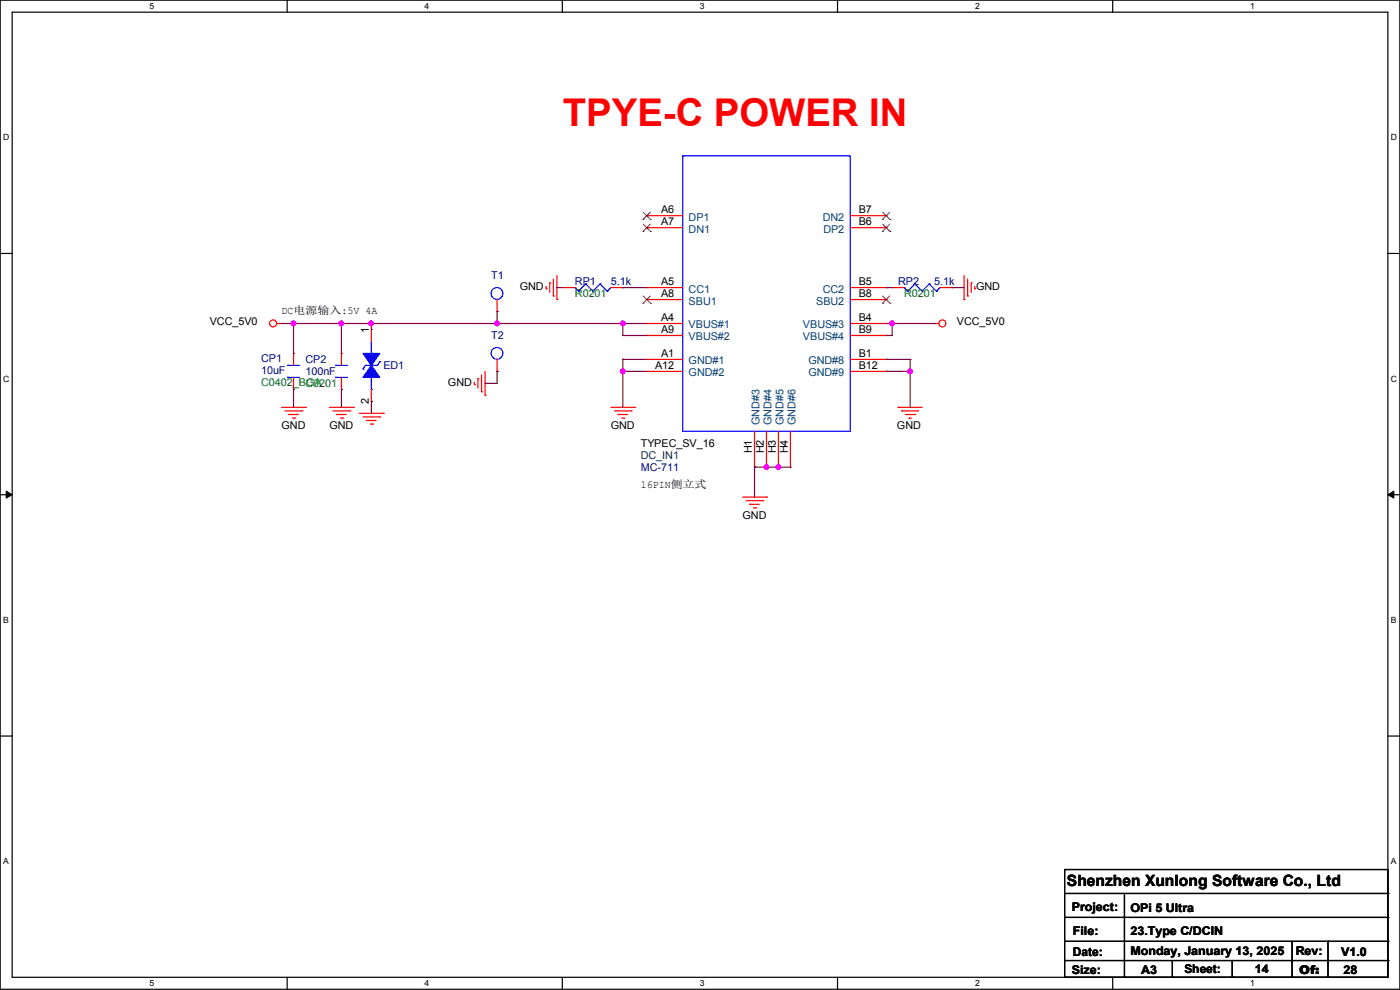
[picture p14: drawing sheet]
<svg xmlns="http://www.w3.org/2000/svg" width="297mm" height="210mm" viewBox="0 0 297 210" stroke-linecap="round" stroke-linejoin="round" font-family="sans-serif">
<defs><g id="words">
<text font-size="8.1" fill="#f00" x="119.4" y="26.6">TPYE-C POWER IN</text>
<text font-size="3.3" x="226.4" y="188">Shenzhen Xunlong Software Co., Ltd</text>
<g font-size="2.5">
<text x="227.4" y="193.2">Project:</text>
<text x="239.8" y="193.4">OPi 5 Ultra</text>
<text x="227.6" y="198.2">File:</text>
<text x="227.6" y="202.8">Date:</text>
<text x="239.8" y="202.6">Monday, January 13, 2025</text>
<text x="239.8" y="198.2">23.Type C/DCIN</text>
<text x="274.9" y="202.6">Rev:</text>
<text x="284.5" y="202.8">V1.0</text>
<text x="227.4" y="206.6">Size:</text>
<text x="242.1" y="206.6">A3</text>
<text x="251.2" y="206.4">Sheet:</text>
<text x="266.2" y="206.4">14</text>
<text x="275.6" y="206.5">Of:</text>
<text x="285" y="206.6">28</text>
</g>
<g font-size="2.3">
<text x="140.3" y="45.2">A6</text>
<text x="140.3" y="47.8">A7</text>
<text x="182.2" y="45.2">B7</text>
<text x="182.2" y="47.8">B6</text>
<text x="110.3" y="61.6">GND</text>
<text x="140.3" y="60.5">A5</text>
<text x="140.3" y="63">A8</text>
<text x="182.2" y="60.5">B5</text>
<text x="182.2" y="63">B8</text>
<text x="207.1" y="61.6">GND</text>
<text x="44.5" y="68.9">VCC_5V0</text>
<text x="59.7" y="66.7">DC电源输入:5V 4A</text>
<text x="78.2" y="70.7" transform="rotate(-90 78.2 70.7)">1</text>
<text x="140.3" y="68.1">A4</text>
<text x="140.3" y="70.6">A9</text>
<text x="182.2" y="68.1">B4</text>
<text x="182.2" y="70.6">B9</text>
<text x="203" y="68.9">VCC_5V0</text>
<text x="140.3" y="75.7">A1</text>
<text x="182.2" y="75.7">B1</text>
<text x="95" y="81.9">GND</text>
<text x="139" y="78.2">A12</text>
<text x="182.2" y="78.2">B12</text>
<text x="78.2" y="85.6" transform="rotate(-90 78.2 85.6)">2</text>
<text x="59.7" y="91">GND</text>
<text x="69.9" y="91">GND</text>
<text x="129.6" y="91">GND</text>
<text x="135.9" y="94.8">TYPEC_SV_16</text>
<text x="190.3" y="91">GND</text>
<text x="159.5" y="96.2" transform="rotate(-90 159.5 96.2)">H1</text>
<text x="162.1" y="96.2" transform="rotate(-90 162.1 96.2)">H2</text>
<text x="164.6" y="96.2" transform="rotate(-90 164.6 96.2)">H3</text>
<text x="167.1" y="96.2" transform="rotate(-90 167.1 96.2)">H4</text>
<text x="135.9" y="103.5">16PIN侧立式</text>
<text x="157.5" y="110.1">GND</text>
</g>
<g font-size="2.3" fill="#004080">
<text x="146.1" y="46.8">DP1</text>
<text x="174.5" y="46.8">DN2</text>
<text x="146.1" y="49.4">DN1</text>
<text x="174.7" y="49.4">DP2</text>
<text x="146.1" y="62.1">CC1</text>
<text x="146.1" y="64.6">SBU1</text>
<text x="173.1" y="64.6">SBU2</text>
<text x="174.5" y="62.1">CC2</text>
<text x="146.1" y="69.7">VBUS#1</text>
<text x="170.3" y="69.7">VBUS#3</text>
<text x="146.1" y="72.2">VBUS#2</text>
<text x="146.1" y="77.3">GND#1</text>
<text x="170.3" y="72.2">VBUS#4</text>
<text x="171.5" y="77.3">GND#8</text>
<text x="146.1" y="79.8">GND#2</text>
<text x="171.5" y="79.8">GND#9</text>
<text x="161.1" y="90.2" transform="rotate(-90 161.1 90.2)">GND#3</text>
<text x="163.7" y="90.2" transform="rotate(-90 163.7 90.2)">GND#4</text>
<text x="166.2" y="90.2" transform="rotate(-90 166.2 90.2)">GND#5</text>
<text x="168.7" y="90.2" transform="rotate(-90 168.7 90.2)">GND#6</text>
</g>
<g font-size="2.3" fill="#000080">
<text x="104.2" y="59.3">T1</text>
<text x="122" y="60.5">RP1</text>
<text x="129.6" y="60.5">5.1k</text>
<text x="190.5" y="60.5">RP2</text>
<text x="198.2" y="60.5">5.1k</text>
<text x="104.2" y="72">T2</text>
<text x="55.4" y="76.8">CP1</text>
<text x="64.8" y="77">CP2</text>
<text x="55.4" y="79.3">10uF</text>
<text x="64.8" y="79.6">100nF</text>
<text x="81.3" y="78.3">ED1</text>
<text x="135.9" y="99.9">MC-711</text>
</g>
<g font-size="2.3" fill="#008000">
<text x="122" y="63.1">R0201</text>
<text x="191.8" y="63.1">R0201</text>
<text x="55.4" y="81.9">C0402_BC0201</text>
<text x="64.9" y="81.9">GA</text>
</g>
<text font-size="2.3" fill="#004040" x="135.9" y="97.4">DC_IN1</text>
<g font-size="1.8">
<text x="31.7" y="1.9">5</text>
<text x="90.1" y="1.9">4</text>
<text x="148.5" y="1.9">3</text>
<text x="206.8" y="1.9">2</text>
<text x="265.2" y="1.9">1</text>
<text x=".7" y="29.8">D</text>
<text x="295.1" y="29.8">D</text>
<text x=".7" y="80.9">C</text>
<text x="295.1" y="80.9">C</text>
<text x=".7" y="132.1">B</text>
<text x="295.1" y="132.1">B</text>
<text x=".7" y="183.3">A</text>
<text x="295.1" y="183.3">A</text>
<text x="31.7" y="209.2">5</text>
<text x="90.1" y="209.2">4</text>
<text x="148.5" y="209.2">3</text>
<text x="206.8" y="209.2">2</text>
<text x="265.2" y="209.2">1</text>
</g>
</g></defs>
<g fill="none" stroke="#000" stroke-width=".25">
<path d="M0 0h297v209.8h-297zM2.6 2.6h291.8v204.7h-291.8zM60.9 0v2.6M119.3 0v2.6M177.7 0v2.6M236.1 0v2.6M0 53.8h2.6M294.4 53.8h2.6M0 104.9h2.6M294.4 104.9h2.6M0 156.1h2.6M294.4 156.1h2.6"/>
<path d="M225.8 184.4h68.6v22.9h-68.6zM225.8 194.6h68.6M225.8 199.7h68.6M226.1 189.5h68.3M238.5 189.8v17.5M274.1 199.7v7.6M281.7 199.7h.1M281.7 199.7v7.6M294.4 189.5h.1M294.4 194.6h.1M294.4 199.7h.1M60.9 207.3v2.5"/>
<path d="M119.3 207.3v2.5M177.7 207.3v2.5M225.8 203.8h68.6M236.1 207.3v2.5M238.5 207.3h.1M248.7 207.3h.1M248.7 203.8v3.5M261.4 207.3h.1M261.4 203.8v3.5M274.1 207.3h.1M294.4 203.8h.1"/>
</g>
<path d="M1.3 104.2l1.3 .7-1.3 .8zM294.4 104.9l1.3-.7v1.5z" fill="#000"/>
<path d="M1.3 104.2l1.3 .7-1.3 .8zM294.4 104.9l1.3-.7v1.5z" fill="none" stroke="#000" stroke-width=".21"/>
<g fill="none" stroke="#f00" stroke-width=".25">
<path d="M116.6 60h.1M116.6 60v2M117.4 59.2v3.6M118.2 58.5v5M204.5 58.5v5M205.3 59.2v3.6M206 60h.1M206 60v2M58.7 68.6h1M59.7 68.6h.1M102.2 79.5v3.6M102.9 78.8v5.1"/>
<path d="M105.5 78.8h.1M105.5 76.2v2.6M115.9 61.3h.1M115.9 60.7v.6M117.4 62.8h.1M118.2 63.5h.1M119.4 61h.1M119.4 61h2.6M129.6 61h2.5M132.1 61h.1M198.2 68.6h.1M198.2 68.6h1"/>
<path d="M204.5 63.5h.1M205.3 62.8h.1M206.8 61.3h.1M206.8 60.7v.6M59.7 86.4h5.1M60.5 87.2h3.6M61.3 87.9h.1M61.3 87.9h2M62 88.7h.5M62.5 88.7h.1M64.1 87.2h.1M64.8 86.4h.1"/>
<path d="M69.9 86.4h5.1M70.7 87.2h3.5M71.4 87.9h.1M71.4 87.9h2M72.2 88.7h.5M72.7 88.7h.1M74.2 87.2h.1M75 86.4h.1M76.2 87.7h5.1M77 88.4h3.6M77.8 89.2h.1M77.8 89.2h2"/>
<path d="M78.5 90h.5M79 90h.1M80.6 88.4h.1M81.3 87.7h.1M100.6 81.6h.1M100.6 81.1v.5M101.4 80.3h.1M101.4 80.3v2M102.2 83.1h.1M102.9 83.9h.1M129.6 86.4h5.1M130.3 87.2h3.6"/>
<path d="M131.1 87.9h.1M131.1 87.9h2M131.9 88.7h.5M132.4 88.7h.1M133.9 87.2h.1M134.7 86.4h.1M190.5 86.4h.1M190.5 86.4h5.1M191.3 87.2h.1M191.3 87.2h3.6M192.1 87.9h2M192.8 88.7h.1"/>
<path d="M192.8 88.7h.5M194.1 87.9h.1M157.5 105.5h5.1M158.3 106.2h3.5M159 107h.1M159 107h2.1M159.8 107.7h.5M160.3 107.7h.1M161.8 106.2h.1M162.6 105.5h.1"/>
<circle cx="57.9" cy="68.6" r=".74"/>
<circle cx="199.9" cy="68.6" r=".74"/>
</g>
<g fill="none" stroke="#00f" stroke-width=".25">
<path d="M77.5 77.5h.1M77.5 77.5h2.6M78.8 75h.1M78.8 72.4v2.6M122 61h.1M122 61l.7 .8M122.7 61.8h.1M124.2 60.2h.1M124.2 60.2l1.6 1.6M124.2 60.2l-1.5 1.6M125.8 61.8h.1M127.3 60.2h.1"/>
<path d="M127.3 60.2l1.5 1.6M127.3 60.2l-1.5 1.6M128.8 61.8h.1M129.6 61l-.8 .8M78.8 82.6h.1M78.8 80.1v2.5"/>
<circle cx="105.4" cy="75" r="1.25"/>
</g>
<path d="M77 75h3.6l-1.8 2.5z" fill-rule="evenodd" fill="#00f"/>
<path d="M77 75h3.6l-1.8 2.5zM77 78.3h.1M77.5 77.5l-.5 .8M80.6 76.8h.1M80.6 76.8l-.5 .7" fill="none" stroke="#00f" stroke-width=".25"/>
<path d="M78.8 77.5l1.8 2.6h-3.6z" fill-rule="evenodd" fill="#00f"/>
<g fill="none" stroke="#00f" stroke-width=".25">
<path d="M144.8 33.1h35.6v58.4h-35.6zM61 77.5h.1M61 77.5h2.5M71.2 77.5h.1M71.2 77.5h2.5M78.8 77.5l1.8 2.6h-3.6zM191.8 61h.1M191.8 61l.8 .8M192.6 61.8h.1M194.1 60.2h.1M194.1 60.2l1.5 1.6M194.1 60.2l-1.5 1.6"/>
<path d="M195.6 61.8h.1M197.1 60.2h.1M197.1 60.2l1.6 1.6M197.1 60.2l-1.5 1.6M198.7 61.8h.1M199.4 61l-.7 .8M61 80.1h.1M61 80.1h2.5M71.2 80.1h.1M71.2 80.1h2.5"/>
<circle cx="105.4" cy="62.3" r="1.25"/>
</g>
<g fill="none" stroke="#f00" stroke-width=".25">
<path d="M137.2 45.8h.1M137.2 48.3h.1M137.2 45.8h7.6M137.2 48.3h7.6M180.4 45.8h7.6M180.4 48.3h7.6M188 45.8h.1M188 48.3h.1M62.3 75h.1M62.3 75v2.5M72.4 75h.1M72.4 75v2.5"/>
<path d="M78.8 69.9h.1M78.8 69.9v2.5M105.5 66.1h.1M105.5 63.5v2.6M137.2 61h.1M137.2 63.5h.1M137.2 68.6h.1M137.2 71.2h.1M137.2 76.2h.1M137.2 78.8h.1M137.2 61h7.6M137.2 63.5h7.6"/>
<path d="M137.2 68.6h7.6M137.2 71.2h7.6M137.2 76.2h7.6M137.2 78.8h7.6M180.4 61h7.6M180.4 63.5h7.6M180.4 68.6h7.6M180.4 71.2h7.6M180.4 76.2h7.6M180.4 78.8h7.6M188 61h.1M188 63.5h.1"/>
<path d="M188 68.6h.1M188 71.2h.1M188 76.2h.1M188 78.8h.1M189.3 61h.1M189.3 61h2.5M199.4 61h2.6M202 61h.1M62.3 82.6h.1M62.3 80.1v2.5M72.4 82.6h.1M72.4 80.1v2.5"/>
<path d="M78.8 85.1h.1M78.8 82.6v2.5M160.1 99.1h.1M160.1 91.5v7.6M162.6 99.1h.1M162.6 91.5v7.6M165.1 99.1h.1M165.1 91.5v7.6M167.7 99.1h.1M167.7 91.5v7.6"/>
</g>
<g fill="none" stroke="#804000" stroke-width=".21">
<path d="M136.4 46.6h.1M136.4 49.1h.1M136.4 45l1.6 1.6M136.4 47.5l1.6 1.6M138 45l-1.6 1.6M138 47.5l-1.6 1.6M138 46.6h.1M138 49.1h.1M187.2 46.6h.1M187.2 49.1h.1M187.2 45l1.6 1.6M187.2 47.5l1.6 1.6"/>
<path d="M188.8 45l-1.6 1.6M188.8 47.5l-1.6 1.6M188.8 46.6h.1M188.8 49.1h.1M136.4 64.3h.1M136.4 62.8l1.6 1.5M138 62.8l-1.6 1.5M138 64.3h.1M187.2 64.3h.1M187.2 62.8l1.6 1.5M188.8 62.8l-1.6 1.5M188.8 64.3h.1"/>
</g>
<path d="M132.1 76.2h.1M132.1 78.8h.1M132.1 76.2h5.1M132.1 76.2v2.6M132.1 78.8h5.1M160.1 99.1h.1M160.1 99.1h2.5" fill="none" stroke="#800040" stroke-width=".25"/>
<circle cx="162.6" cy="99.1" r=".49" fill="#f0f"/>
<circle cx="162.6" cy="99.1" r=".49" fill="none" stroke="#f0f" stroke-width=".25"/>
<path d="M132.1 78.8h.1M132.1 78.8v7.6" fill="none" stroke="#800040" stroke-width=".25"/>
<circle cx="132.1" cy="78.8" r=".49" fill="#f0f"/>
<circle cx="132.1" cy="78.8" r=".49" fill="none" stroke="#f0f" stroke-width=".25"/>
<g fill="none" stroke="#800040" stroke-width=".25">
<path d="M132.1 61h.1M132.1 61h5.1M188 61h.1M188 78.8h.1M188 76.2h.1M188 61h1.3M188 78.8h5.1M188 76.2h5.1M193.1 76.2h.1M193.1 78.8h.1M193.1 76.2v10.2M202 61h.1"/>
<path d="M202 61h2.5M160.1 99.1h.1M160.1 99.1v6.4"/>
</g>
<circle cx="193.1" cy="78.8" r=".49" fill="#f0f"/>
<circle cx="193.1" cy="78.8" r=".49" fill="none" stroke="#f0f" stroke-width=".25"/>
<path d="M188 68.6h1.3M189.3 68.6h.1M189.3 68.6v2.6M162.6 99.1h.1M162.6 99.1h2.5" fill="none" stroke="#800040" stroke-width=".25"/>
<circle cx="165.1" cy="99.1" r=".49" fill="#f0f"/>
<circle cx="165.1" cy="99.1" r=".49" fill="none" stroke="#f0f" stroke-width=".25"/>
<g fill="none" stroke="#800040" stroke-width=".25">
<path d="M62.3 68.6h.1M62.3 68.6h16.5M62.3 68.6v6.4M72.4 68.6h.1M72.4 68.6v6.4M78.8 68.6h.1M78.8 68.6v1.3M118.2 61h.1M118.2 61h1.2M132.1 68.6h.1M132.1 71.2h.1M132.1 68.6v2.6"/>
<path d="M132.1 68.6h5.1M132.1 71.2h5.1M62.3 82.6h.1M62.3 82.6v3.8M72.4 82.6h.1M72.4 82.6v3.8M102.9 81.3h.1M102.9 81.3h2.6M165.1 99.1h.1M165.1 99.1h2.6"/>
</g>
<circle cx="78.8" cy="68.6" r=".49" fill="#f0f"/>
<circle cx="78.8" cy="68.6" r=".49" fill="none" stroke="#f0f" stroke-width=".25"/>
<circle cx="72.4" cy="68.6" r=".49" fill="#f0f"/>
<circle cx="72.4" cy="68.6" r=".49" fill="none" stroke="#f0f" stroke-width=".25"/>
<path d="M59.7 68.6h.1M59.7 68.6h2.6" fill="none" stroke="#800040" stroke-width=".25"/>
<circle cx="62.3" cy="68.6" r=".49" fill="#f0f"/>
<circle cx="62.3" cy="68.6" r=".49" fill="none" stroke="#f0f" stroke-width=".25"/>
<path d="M78.8 68.6h.1M78.8 68.6h53.3M105.5 66.1h.1M105.5 68.6h.1M105.5 66.1v2.5M78.8 85.1h.1M78.8 85.1v2.6" fill="none" stroke="#800040" stroke-width=".25"/>
<circle cx="132.1" cy="68.6" r=".49" fill="#f0f"/>
<circle cx="132.1" cy="68.6" r=".49" fill="none" stroke="#f0f" stroke-width=".25"/>
<circle cx="105.4" cy="68.6" r=".49" fill="#f0f"/>
<circle cx="105.4" cy="68.6" r=".49" fill="none" stroke="#f0f" stroke-width=".25"/>
<path d="M105.5 78.8h.1M105.5 78.8v2.5M188 71.2h.1M188 71.2h1.3M189.3 68.6h8.9M198.2 68.6h.1" fill="none" stroke="#800040" stroke-width=".25"/>
<circle cx="189.3" cy="68.6" r=".49" fill="#f0f"/>
<circle cx="189.3" cy="68.6" r=".49" fill="none" stroke="#f0f" stroke-width=".25"/>
<circle cx="162.6" cy="99.1" r=".49" fill="#f0f"/>
<circle cx="162.6" cy="99.1" r=".49" fill="none" stroke="#f0f" stroke-width=".25"/>
<circle cx="132.1" cy="78.8" r=".49" fill="#f0f"/>
<circle cx="132.1" cy="78.8" r=".49" fill="none" stroke="#f0f" stroke-width=".25"/>
<circle cx="193.1" cy="78.8" r=".49" fill="#f0f"/>
<circle cx="193.1" cy="78.8" r=".49" fill="none" stroke="#f0f" stroke-width=".25"/>
<circle cx="165.1" cy="99.1" r=".49" fill="#f0f"/>
<circle cx="165.1" cy="99.1" r=".49" fill="none" stroke="#f0f" stroke-width=".25"/>
<circle cx="78.8" cy="68.6" r=".49" fill="#f0f"/>
<circle cx="78.8" cy="68.6" r=".49" fill="none" stroke="#f0f" stroke-width=".25"/>
<circle cx="72.4" cy="68.6" r=".49" fill="#f0f"/>
<circle cx="72.4" cy="68.6" r=".49" fill="none" stroke="#f0f" stroke-width=".25"/>
<circle cx="62.3" cy="68.6" r=".49" fill="#f0f"/>
<circle cx="62.3" cy="68.6" r=".49" fill="none" stroke="#f0f" stroke-width=".25"/>
<circle cx="132.1" cy="68.6" r=".49" fill="#f0f"/>
<circle cx="132.1" cy="68.6" r=".49" fill="none" stroke="#f0f" stroke-width=".25"/>
<circle cx="105.4" cy="68.6" r=".49" fill="#f0f"/>
<circle cx="105.4" cy="68.6" r=".49" fill="none" stroke="#f0f" stroke-width=".25"/>
<circle cx="189.3" cy="68.6" r=".49" fill="#f0f"/>
<circle cx="189.3" cy="68.6" r=".49" fill="none" stroke="#f0f" stroke-width=".25"/>
<use href="#words"/>
</svg>
